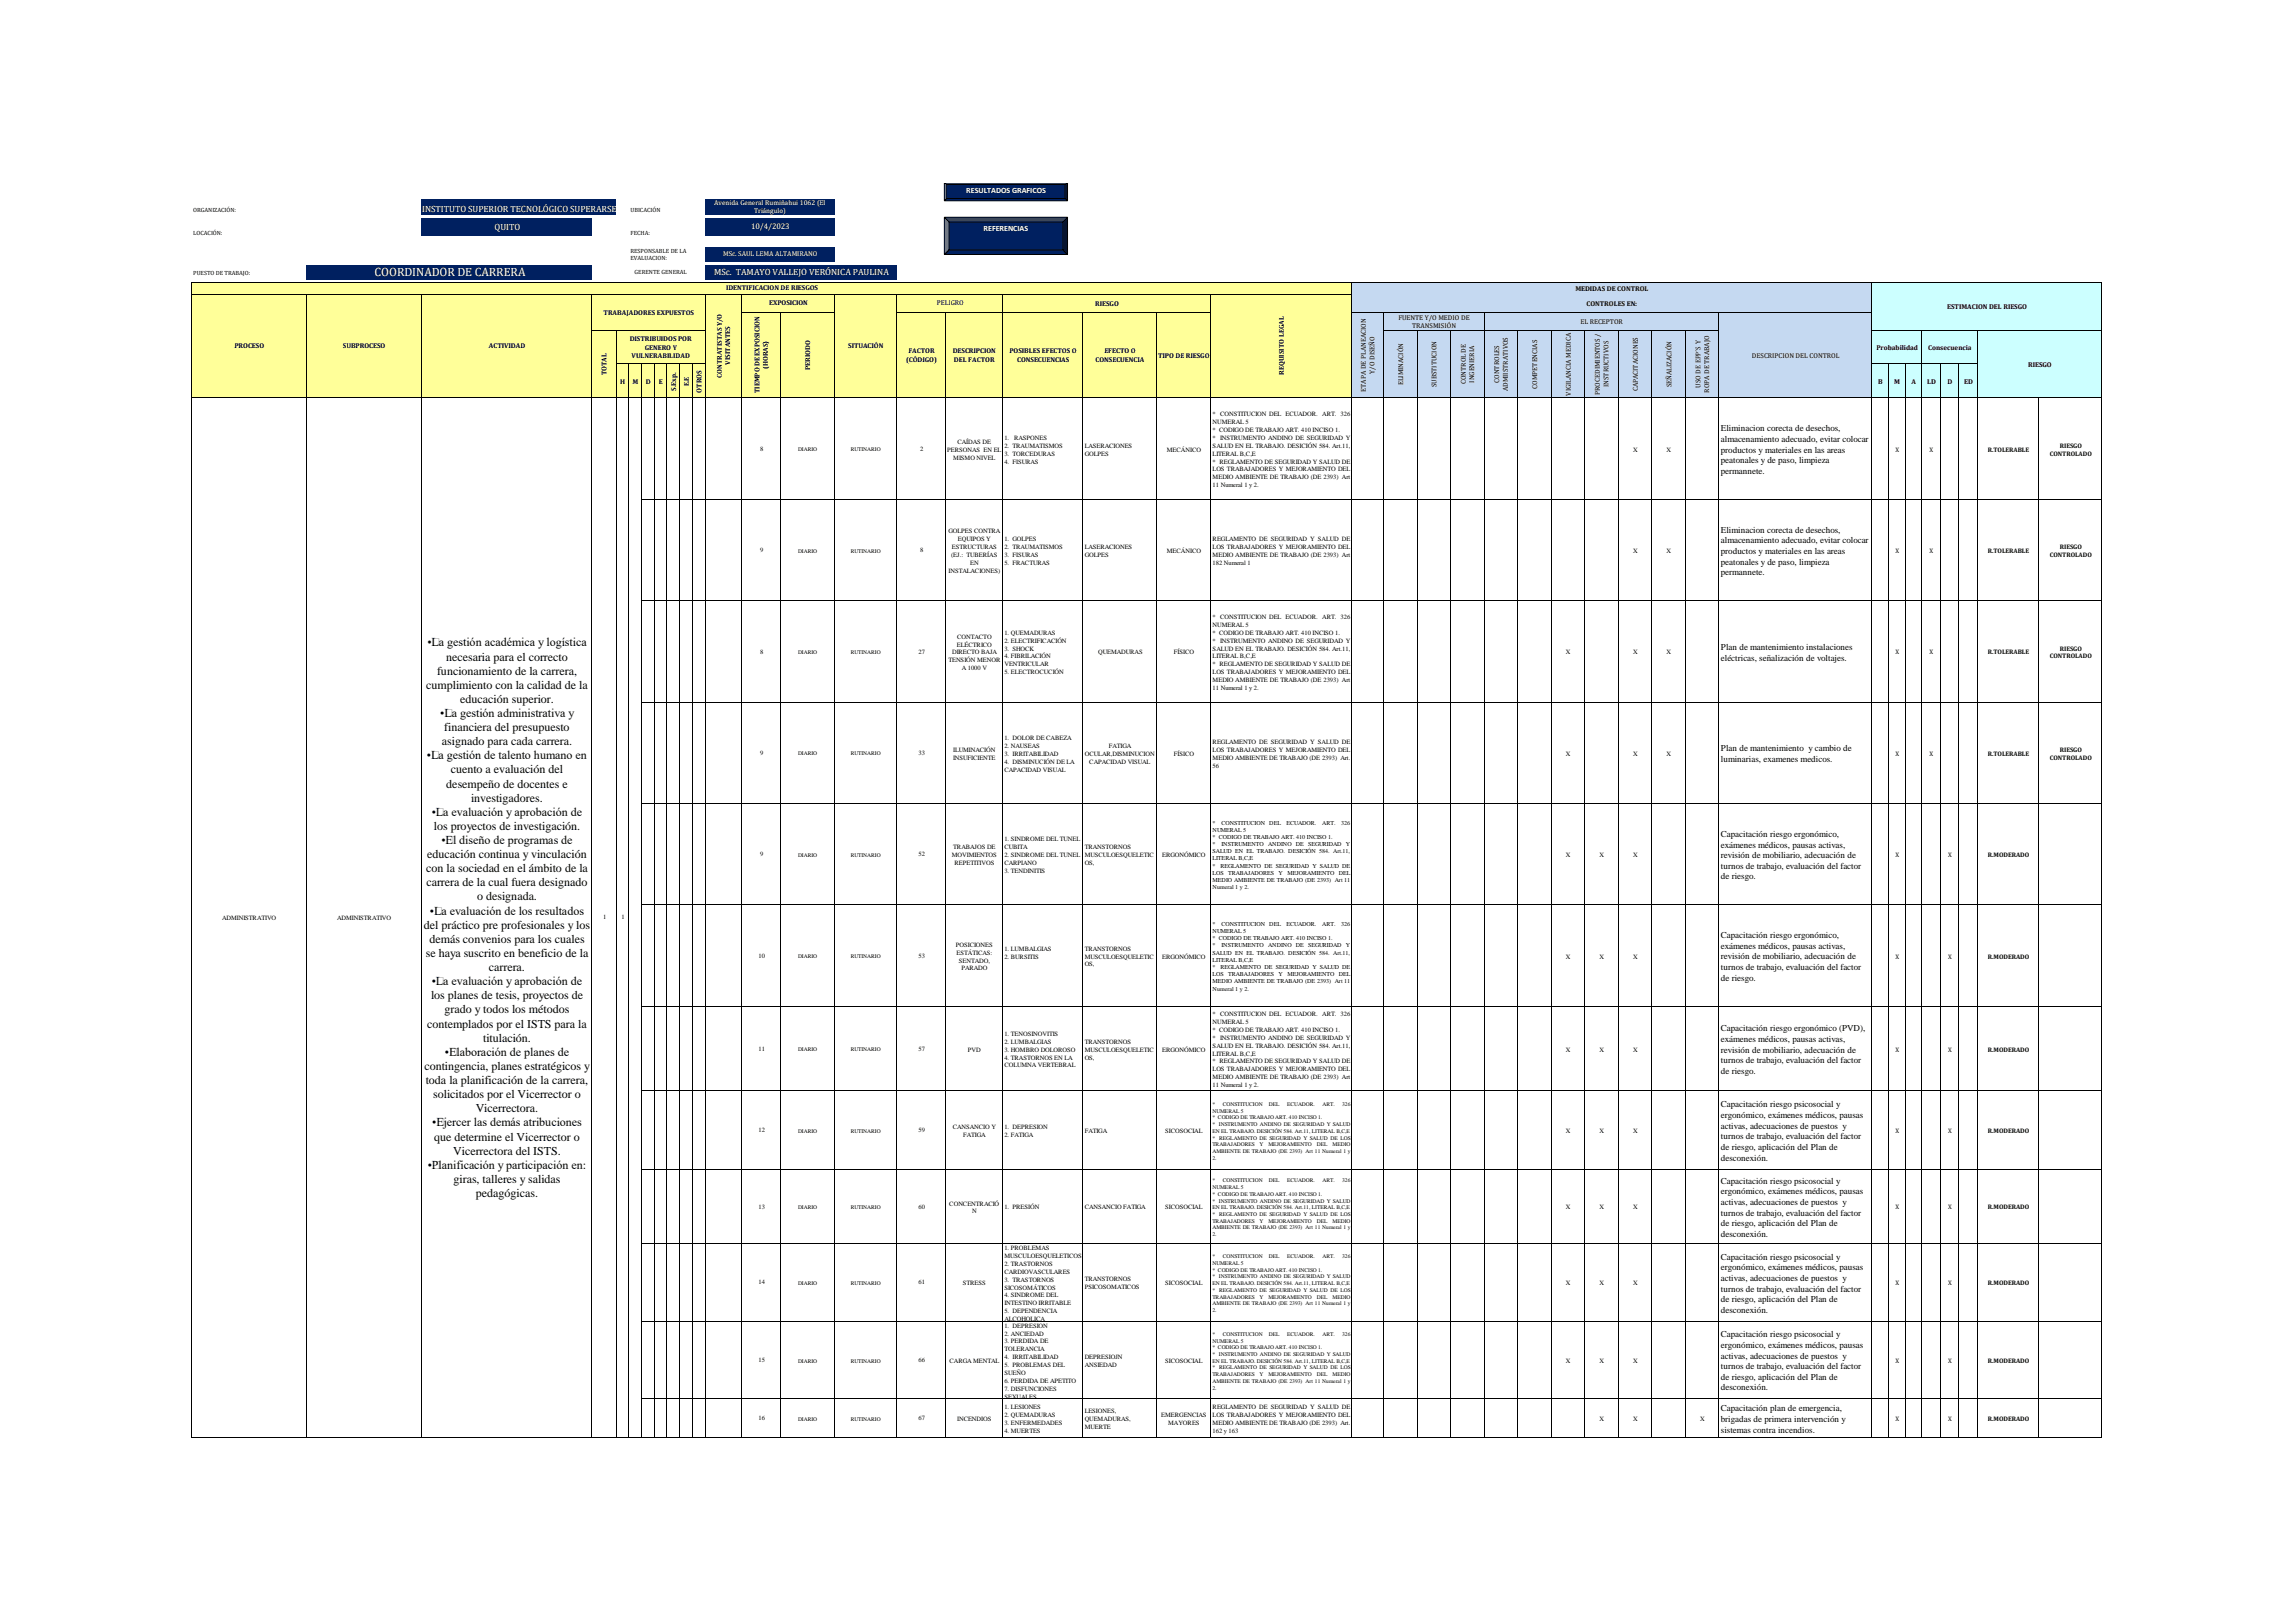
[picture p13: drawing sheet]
<svg xmlns="http://www.w3.org/2000/svg" width="420mm" height="297mm" viewBox="0 0 420 297" stroke-linecap="round" stroke-linejoin="round" font-family="sans-serif">
<defs><g id="words">
<text font-size="2.2" fill="#fff" x="68.5" y="50.5">COORDINADOR DE CARRERA</text>
<g font-size="2.2">
<text x="78.2" y="118.3">• La gestión académica y logística</text>
<text x="80" y="123.4">funcionamiento de la carrera,</text>
<text x="81.6" y="120.8">necesaria para el correcto</text>
<text x="78" y="126">cumplimiento con la calidad de la</text>
<text x="80.6" y="131.2">• La gestión administrativa y</text>
<text x="84.2" y="128.6">educación superior.</text>
<text x="80.9" y="136.3">asignado para cada carrera.</text>
<text x="81.3" y="133.8">financiera del presupuesto</text>
<text x="78.1" y="138.9">• La gestión de talento humano en</text>
<text x="82.5" y="141.5">cuento a evaluación del</text>
<text x="79" y="149.2">• La evaluación y aprobación de</text>
<text x="81.7" y="144.1">desempeño de docentes e</text>
<text x="86.2" y="146.7">investigadores.</text>
<text x="79.4" y="151.8">los proyectos de investigación.</text>
<text x="80.8" y="154.4">• El diseño de programas de</text>
<text x="78" y="159.6">con la sociedad en el ámbito de la</text>
<text x="78.2" y="157">educación continua y vinculación</text>
<text x="78" y="162.2">carrera de la cual fuera designado</text>
<text x="78.7" y="167.3">• La evaluación de los resultados</text>
<text x="87.3" y="164.7">o designada.</text>
<text x="77.6" y="169.9">del práctico pre profesionales y los</text>
<text x="78.6" y="172.5">demás convenios para los cuales</text>
<text x="77.9" y="175.1">se haya suscrito en beneficio de la</text>
<text x="89.5" y="177.7">carrera.</text>
<text x="78.9" y="182.8">los planes de tesis, proyectos de</text>
<text x="79" y="180.2">• La evaluación y aprobación de</text>
<text x="81.3" y="185.4">grado y todos los métodos</text>
<text x="78.2" y="188">contemplados por el ISTS para la</text>
<text x="88.4" y="190.6">titulación.</text>
<text x="77.6" y="195.7">contingencia, planes estratégicos y</text>
<text x="81.4" y="193.2">• Elaboración de planes de</text>
<text x="77.9" y="198.3">toda la planificación de la carrera,</text>
<text x="79.3" y="200.9">solicitados por el Vicerrector o</text>
<text x="87" y="203.5">Vicerrectora.</text>
<text x="79.1" y="206.1">• Ejercer las demás atribuciones</text>
<text x="79.4" y="208.7">que determine el Vicerrector o</text>
<text x="78.3" y="213.8">• Planificación y participación en:</text>
<text x="82.9" y="211.2">Vicerrectora del ISTS.</text>
<text x="83" y="216.4">giras, talleres y salidas</text>
<text x="87.1" y="219">pedagógicas.</text>
</g>
<g font-size="1.7" fill="#fff">
<text x="77.2" y="38.8">INSTITUTO SUPERIOR TECNOLÓGICO SUPERARSE</text>
<text x="90.5" y="42.1">QUITO</text>
<text x="130.7" y="50.3">MSc. TAMAYO VALLEJO VERÓNICA PAULINA</text>
</g>
<g font-size="1.7">
<text x="314.9" y="78.9">Eliminacion corecta de desechos,</text>
<text x="314.9" y="80.9">almacenamiento adecuado, evitar colocar</text>
<text x="314.9" y="82.8">productos y materiales en las areas</text>
<text x="314.9" y="84.8">peatonales y de paso, limpieza</text>
<text x="314.9" y="86.7">permannete.</text>
<text x="314.9" y="97.5">Eliminacion corecta de desechos,</text>
<text x="314.9" y="99.4">almacenamiento adecuado, evitar colocar</text>
<text x="314.9" y="101.4">productos y materiales en las areas</text>
<text x="314.9" y="103.3">peatonales y de paso, limpieza</text>
<text x="314.9" y="105.3">permannete.</text>
<text x="314.9" y="118.9">Plan de mantenimiento instalaciones</text>
<text x="314.9" y="120.9">eléctricas, señalización de voltajes.</text>
<text x="314.9" y="137.5">Plan de mantenimiento y cambio de</text>
<text x="314.9" y="139.4">luminarias, examenes medicos.</text>
<text x="314.9" y="153.1">Capacitación riesgo ergonómico,</text>
<text x="314.9" y="155">exámenes médicos, pausas activas,</text>
<text x="314.9" y="157">revisión de mobiliario, adecuación de</text>
<text x="314.9" y="158.9">turnos de trabajo, evaluación del factor</text>
<text x="314.9" y="160.9">de riesgo.</text>
<text x="314.9" y="171.6">Capacitación riesgo ergonómico,</text>
<text x="314.9" y="173.6">exámenes médicos, pausas activas,</text>
<text x="314.9" y="175.5">revisión de mobiliario, adecuación de</text>
<text x="314.9" y="177.5">turnos de trabajo, evaluación del factor</text>
<text x="314.9" y="179.4">de riesgo.</text>
<text x="314.9" y="188.7">Capacitación riesgo ergonómico (PVD),</text>
<text x="314.9" y="190.6">exámenes médicos, pausas activas,</text>
<text x="314.9" y="192.6">revisión de mobiliario, adecuación de</text>
<text x="314.9" y="194.5">turnos de trabajo, evaluación del factor</text>
<text x="314.9" y="196.5">de riesgo.</text>
<text x="314.9" y="202.6">Capacitación riesgo psicosocial y</text>
<text x="314.9" y="204.5">ergonómico, exámenes médicos, pausas</text>
<text x="314.9" y="206.5">activas, adecuaciones de puestos y</text>
<text x="314.9" y="208.4">turnos de trabajo, evaluación del factor</text>
<text x="314.9" y="210.4">de riesgo, aplicación del Plan de</text>
<text x="314.9" y="212.3">desconexión.</text>
<text x="314.9" y="216.6">Capacitación riesgo psicosocial y</text>
<text x="314.9" y="218.5">ergonómico, exámenes médicos, pausas</text>
<text x="314.9" y="220.5">activas, adecuaciones de puestos y</text>
<text x="314.9" y="222.4">turnos de trabajo, evaluación del factor</text>
<text x="314.9" y="224.4">de riesgo, aplicación del Plan de</text>
<text x="314.9" y="226.3">desconexión.</text>
<text x="314.9" y="230.5">Capacitación riesgo psicosocial y</text>
<text x="314.9" y="232.4">ergonómico, exámenes médicos, pausas</text>
<text x="314.9" y="234.4">activas, adecuaciones de puestos y</text>
<text x="314.9" y="236.3">turnos de trabajo, evaluación del factor</text>
<text x="314.9" y="238.3">de riesgo, aplicación del Plan de</text>
<text x="314.9" y="240.2">desconexión.</text>
<text x="314.9" y="244.6">Capacitación riesgo psicosocial y</text>
<text x="314.9" y="246.6">ergonómico, exámenes médicos, pausas</text>
<text x="314.9" y="248.5">activas, adecuaciones de puestos y</text>
<text x="314.9" y="250.5">turnos de trabajo, evaluación del factor</text>
<text x="314.9" y="252.4">de riesgo, aplicación del Plan de</text>
<text x="314.9" y="254.4">desconexión.</text>
<text x="314.9" y="258.2">Capacitación plan de emergencia,</text>
<text x="314.9" y="260.1">brigadas de primera intervención y</text>
<text x="314.9" y="262.1">sistemas contra incendios.</text>
</g>
<g font-size="1.5" fill="#fff">
<text x="176.8" y="35.3">RESULTADOS GRAFICOS</text>
<text x="137.4" y="41.9">10/4/2023</text>
<text x="180" y="42.2">REFERENCIAS</text>
</g>
<g font-size="1.3" fill="#fff">
<text x="130.7" y="37.5">Avenida General Rumiñahui 1062 (El</text>
<text x="138" y="39">Triángulo)</text>
<text x="132.4" y="46.8">MSc. SAUL LEMA ALTAMIRANO</text>
</g>
<g font-size="1.3">
<text x="132.9" y="53.1">IDENTIFICACION DE RIESGOS</text>
<text x="288.3" y="53.2">MEDIDAS DE CONTROL</text>
<text x="110.5" y="57.6">TRABAJADORES EXPUESTOS</text>
<text x="140.7" y="55.8">EXPOSICION</text>
<text x="171.4" y="55.8">PELIGRO</text>
<text x="200.4" y="55.9">RIESGO</text>
<text x="255.9" y="58.5">FUENTE Y/O MEDIO DE</text>
<text x="289.2" y="59.3">EL RECEPTOR</text>
<text x="290.3" y="55.9">CONTROLES EN:</text>
<text x="356.3" y="56.6">ESTIMACION DEL RIESGO</text>
<text x="42.9" y="63.7">PROCESO</text>
<text x="62.7" y="63.7">SUBPROCESO</text>
<text x="89.5" y="63.7">ACTIVIDAD</text>
<text x="115.2" y="62.4">DISTRIBUIDOS POR</text>
<text x="115.6" y="65.5">VULNERABILIDAD</text>
<text x="118" y="63.9">GENERO Y</text>
<text x="155.2" y="63.7">SITUACIÓN</text>
<text x="166.2" y="64.7">FACTOR</text>
<text x="174.3" y="64.7">DESCRIPCION</text>
<text x="184.7" y="64.7">POSIBLES EFECTOS O</text>
<text x="202.1" y="64.7">EFECTO O</text>
<text x="211.9" y="65.4">TIPO DE RIESGO</text>
<text x="258.4" y="60.1">TRANSMISIÓN</text>
<text x="320.6" y="65.4">DESCRIPCION DEL CONTROL</text>
<text x="343.4" y="63.9">Probabilidad</text>
<text x="352.8" y="63.9">Consecuencia</text>
<text x="111" y="68.6" transform="rotate(-90 111 68.6)">TOTAL</text>
<text x="113.5" y="70.2">H</text>
<text x="115.7" y="70.2">M</text>
<text x="118.2" y="70.2">D</text>
<text x="120.6" y="70.2">E</text>
<text x="123.7" y="71.5" transform="rotate(-90 123.7 71.5)">S.Exp.</text>
<text x="126" y="70.7" transform="rotate(-90 126 70.7)">E.E</text>
<text x="128.4" y="71.8" transform="rotate(-90 128.4 71.8)">OTROS</text>
<text x="132.1" y="69.1" transform="rotate(-90 132.1 69.1)">CONTRATISTAS Y/O</text>
<text x="133.6" y="66.7" transform="rotate(-90 133.6 66.7)">VISITANTES</text>
<text x="139" y="71.9" transform="rotate(-90 139 71.9)">TIEMPO DE EXPOSICION</text>
<text x="140.5" y="67.5" transform="rotate(-90 140.5 67.5)">(HORAS)</text>
<text x="148.2" y="67.7" transform="rotate(-90 148.2 67.7)">PERIODO</text>
<text x="165.8" y="66.2">(CÓDIGO)</text>
<text x="174.6" y="66.2">DEL FACTOR</text>
<text x="186.1" y="66.2">CONSECUENCIAS</text>
<text x="200.5" y="66.2">CONSECUENCIA</text>
<text x="234.9" y="68.6" transform="rotate(-90 234.9 68.6)">REQUISITO LEGAL</text>
<text x="249.9" y="71.6" transform="rotate(-90 249.9 71.6)">ETAPA DE PLANEACION</text>
<text x="251.5" y="68.3" transform="rotate(-90 251.5 68.3)">Y/O DISEÑO</text>
<text x="256.7" y="70.5" transform="rotate(-90 256.7 70.5)">ELIMINACIÓN</text>
<text x="262.9" y="70.8" transform="rotate(-90 262.9 70.8)">SUBSTITUCION</text>
<text x="268.2" y="70.3" transform="rotate(-90 268.2 70.3)">CONTROL DE</text>
<text x="269.8" y="70" transform="rotate(-90 269.8 70)">INGENIERIA</text>
<text x="274.3" y="70" transform="rotate(-90 274.3 70)">CONTROLES</text>
<text x="275.9" y="71.6" transform="rotate(-90 275.9 71.6)">ADMIISTRATIVOS</text>
<text x="281.3" y="71.1" transform="rotate(-90 281.3 71.1)">COMPETENCIAS</text>
<text x="294.3" y="70.8" transform="rotate(-90 294.3 70.8)">INSTRUCTIVOS</text>
<text x="299.7" y="71.6" transform="rotate(-90 299.7 71.6)">CAPACITACIONES</text>
<text x="305.8" y="70.8" transform="rotate(-90 305.8 70.8)">SEÑALIZACIÓN</text>
<text x="311.2" y="70.9" transform="rotate(-90 311.2 70.9)">USO DE EPP´S Y</text>
<text x="312.7" y="71.9" transform="rotate(-90 312.7 71.9)">ROPA DE TRABAJO</text>
<text x="343.7" y="70.2">B</text>
<text x="346.6" y="70.2">M</text>
<text x="349.8" y="70.2">A</text>
<text x="352.6" y="70.2">LD</text>
<text x="356.4" y="70.2">D</text>
<text x="359.4" y="70.2">ED</text>
<text x="371.1" y="67.1">RIESGO</text>
<text x="287.4" y="72.4" transform="rotate(-90 287.4 72.4)">VIGILANCIA MEDICA</text>
<text x="292.8" y="72.2" transform="rotate(-90 292.8 72.2)">PROCEDIMIENTOS /</text>
</g>
<g font-size="1.2">
<text x="221.9" y="76.2">* CONSTITUCION DEL ECUADOR. ART. 326</text>
<text x="221.9" y="77.6">NUMERAL 5</text>
<text x="139.1" y="82.5">8</text>
<text x="168.4" y="82.5">2</text>
<text x="173.3" y="82.7">PERSONAS EN EL</text>
<text x="175.2" y="81.2">CAÍDAS DE</text>
<text x="183.8" y="80.5">1.</text>
<text x="183.8" y="81.9">2. TRAUMATISMOS</text>
<text x="183.8" y="83.4">3. TORCEDURAS</text>
<text x="185.6" y="80.5">RASPONES</text>
<text x="198.5" y="81.9">LASERACIONES</text>
<text x="198.5" y="83.4">GOLPES</text>
<text x="213.5" y="82.7">MECÁNICO</text>
<text x="221.9" y="79.1">* CODIGO DE TRABAJO ART. 410 INCISO 1.</text>
<text x="221.9" y="80.5">* INSTRUMENTO ANDINO DE SEGURIDAD Y</text>
<text x="221.9" y="81.9">SALUD EN EL TRABAJO. DESICIÓN 584. Art.11,</text>
<text x="221.9" y="83.4">LITERAL B,C,E</text>
<text x="298.8" y="82.7">X</text>
<text x="305" y="82.7">X</text>
<text x="346.8" y="82.7">X</text>
<text x="353.1" y="82.7">X</text>
<text x="363.7" y="82.7">R.TOLERABLE</text>
<text x="375.1" y="83.4">CONTROLADO</text>
<text x="376.9" y="81.9">RIESGO</text>
<text x="174.4" y="84.1">MISMO NIVEL</text>
<text x="183.8" y="84.8">4. FISURAS</text>
<text x="221.9" y="84.8">* REGLAMENTO DE SEGURIDAD Y SALUD DE</text>
<text x="221.9" y="86.3">LOS TRABAJADORES Y MEJORAMIENTO DEL</text>
<text x="221.9" y="87.7">MEDIO AMBIENTE DE TRABAJO (DE 2393) Art</text>
<text x="221.9" y="89.1">11 Numeral 1 y 2.</text>
<text x="139.1" y="101">9</text>
<text x="168.4" y="101">8</text>
<text x="173.5" y="97.6">GOLPES CONTRA</text>
<text x="174" y="101.9">(EJ.: TUBERÍAS</text>
<text x="174.2" y="100.5">ESTRUCTURAS</text>
<text x="175.3" y="99">EQUIPOS Y</text>
<text x="183.8" y="99">1. GOLPES</text>
<text x="183.8" y="100.5">2. TRAUMATISMOS</text>
<text x="183.8" y="101.9">3. FISURAS</text>
<text x="198.5" y="100.5">LASERACIONES</text>
<text x="198.5" y="101.9">GOLPES</text>
<text x="213.5" y="101.2">MECÁNICO</text>
<text x="221.9" y="99">REGLAMENTO DE SEGURIDAD Y SALUD DE</text>
<text x="221.9" y="100.5">LOS TRABAJADORES Y MEJORAMIENTO DEL</text>
<text x="221.9" y="101.9">MEDIO AMBIENTE DE TRABAJO (DE 2393) Art</text>
<text x="298.8" y="101.2">X</text>
<text x="305" y="101.2">X</text>
<text x="346.8" y="101.2">X</text>
<text x="353.1" y="101.2">X</text>
<text x="363.7" y="101.2">R.TOLERABLE</text>
<text x="375.1" y="101.9">CONTROLADO</text>
<text x="376.9" y="100.5">RIESGO</text>
<text x="173.6" y="104.8">INSTALACIONES)</text>
<text x="177.5" y="103.4">EN</text>
<text x="183.8" y="103.4">5. FRACTURAS</text>
<text x="221.9" y="103.4">182 Numeral 1</text>
<text x="221.9" y="113.3">* CONSTITUCION DEL ECUADOR. ART. 326</text>
<text x="139.1" y="119.6">8</text>
<text x="168.1" y="119.6">27</text>
<text x="174.2" y="119.7">DIRECTO BAJA</text>
<text x="175.1" y="118.3">ELÉCTRICO</text>
<text x="175.2" y="116.9">CONTACTO</text>
<text x="183.8" y="116.1">1. QUEMADURAS</text>
<text x="183.8" y="117.6">2. ELECTRIFICACIÓN</text>
<text x="183.8" y="119">3. SHOCK</text>
<text x="200.9" y="119.6">QUEMADURAS</text>
<text x="214.8" y="119.7">FÍSICO</text>
<text x="221.9" y="114.7">NUMERAL 5</text>
<text x="221.9" y="116.1">* CODIGO DE TRABAJO ART. 410 INCISO 1.</text>
<text x="221.9" y="117.6">* INSTRUMENTO ANDINO DE SEGURIDAD Y</text>
<text x="221.9" y="119">SALUD EN EL TRABAJO. DESICIÓN 584. Art.11,</text>
<text x="286.5" y="119.7">X</text>
<text x="298.8" y="119.7">X</text>
<text x="305" y="119.7">X</text>
<text x="346.8" y="119.7">X</text>
<text x="353.1" y="119.7">X</text>
<text x="363.7" y="119.7">R.TOLERABLE</text>
<text x="376.9" y="119">RIESGO</text>
<text x="173.5" y="121.2">TENSIÓN MENOR</text>
<text x="176" y="122.6">A 1000 V</text>
<text x="183.8" y="120.5">4. FIBRILACIÓN</text>
<text x="183.8" y="121.9">VENTRICULAR</text>
<text x="183.8" y="123.3">5. ELECTROCUCIÓN</text>
<text x="221.9" y="120.5">LITERAL B,C,E</text>
<text x="221.9" y="121.9">* REGLAMENTO DE SEGURIDAD Y SALUD DE</text>
<text x="221.9" y="123.3">LOS TRABAJADORES Y MEJORAMIENTO DEL</text>
<text x="221.9" y="124.8">MEDIO AMBIENTE DE TRABAJO (DE 2393) Art</text>
<text x="375.1" y="120.5">CONTROLADO</text>
<text x="221.9" y="126.2">11 Numeral 1 y 2.</text>
<text x="174.4" y="137.6">ILUMINACIÓN</text>
<text x="183.8" y="135.4">1. DOLOR DE CABEZA</text>
<text x="183.8" y="136.8">2. NAUSEAS</text>
<text x="202.9" y="136.8">FATIGA</text>
<text x="221.9" y="136.1">REGLAMENTO DE SEGURIDAD Y SALUD DE</text>
<text x="221.9" y="137.6">LOS TRABAJADORES Y MEJORAMIENTO DEL</text>
<text x="376.9" y="137.6">RIESGO</text>
<text x="139.1" y="138.1">9</text>
<text x="168.1" y="138.1">33</text>
<text x="174.4" y="139">INSUFICIENTE</text>
<text x="183.8" y="138.3">3. IRRITABILIDAD</text>
<text x="183.8" y="139.7">4. DISMINUCIÓN DE LA</text>
<text x="183.8" y="141.2">CAPACIDAD VISUAL</text>
<text x="198.5" y="138.3">OCULAR,DISMINUCION</text>
<text x="199.3" y="139.7">CAPACIDAD VISUAL</text>
<text x="214.8" y="138.3">FÍSICO</text>
<text x="221.9" y="139">MEDIO AMBIENTE DE TRABAJO (DE 2393) Art.</text>
<text x="221.9" y="140.4">56</text>
<text x="286.5" y="138.3">X</text>
<text x="298.8" y="138.3">X</text>
<text x="305" y="138.3">X</text>
<text x="346.8" y="138.3">X</text>
<text x="353.1" y="138.3">X</text>
<text x="363.7" y="138.3">R.TOLERABLE</text>
<text x="375.1" y="139">CONTROLADO</text>
<text x="174.4" y="155.4">TRABAJOS DE</text>
<text x="183.8" y="153.9">1. SINDROME DEL TUNEL</text>
<text x="183.8" y="155.4">CUBITA</text>
<text x="198.5" y="155.4">TRANSTORNOS</text>
<text x="139.1" y="156.7">9</text>
<text x="168.1" y="156.7">52</text>
<text x="174.2" y="156.8">MOVIMIENTOS</text>
<text x="174.6" y="158.3">REPETITIVOS</text>
<text x="183.8" y="156.8">2. SINDROME DEL TUNEL</text>
<text x="183.8" y="158.3">CARPIANO</text>
<text x="183.8" y="159.7">3. TENDINITIS</text>
<text x="198.5" y="156.8">MUSCULOESQUELETIC</text>
<text x="198.5" y="158.3">OS,</text>
<text x="212.7" y="156.8">ERGONÓMICO</text>
<text x="286.5" y="156.8">X</text>
<text x="292.7" y="156.8">X</text>
<text x="298.8" y="156.8">X</text>
<text x="346.8" y="156.8">X</text>
<text x="356.5" y="156.8">X</text>
<text x="363.7" y="156.8">R.MODERADO</text>
<text x="40.6" y="168.3">ADMINISTRATIVO</text>
<text x="61.7" y="168.3">ADMINISTRATIVO</text>
<text x="110.4" y="168.1">1</text>
<text x="113.7" y="168.1">1</text>
<text x="174.9" y="173.2">POSICIONES</text>
<text x="183.8" y="173.9">1. LUMBALGIAS</text>
<text x="198.5" y="173.9">TRANSTORNOS</text>
<text x="138.8" y="175.2">10</text>
<text x="168.1" y="175.2">53</text>
<text x="175" y="174.6">ESTÁTICAS:</text>
<text x="175.4" y="176.1">SENTADO,</text>
<text x="175.9" y="177.5">PARADO</text>
<text x="183.8" y="175.4">2. BURSITIS</text>
<text x="198.5" y="175.4">MUSCULOESQUELETIC</text>
<text x="198.5" y="176.8">OS,</text>
<text x="212.7" y="175.4">ERGONÓMICO</text>
<text x="286.5" y="175.4">X</text>
<text x="292.7" y="175.4">X</text>
<text x="298.8" y="175.4">X</text>
<text x="346.8" y="175.4">X</text>
<text x="356.5" y="175.4">X</text>
<text x="363.7" y="175.4">R.MODERADO</text>
<text x="221.9" y="185.9">* CONSTITUCION DEL ECUADOR. ART. 326</text>
<text x="183.8" y="189.5">1. TENOSINOVITIS</text>
<text x="183.8" y="191">2. LUMBALGIAS</text>
<text x="198.5" y="191">TRANSTORNOS</text>
<text x="221.9" y="187.4">NUMERAL 5</text>
<text x="221.9" y="188.8">* CODIGO DE TRABAJO ART. 410 INCISO 1.</text>
<text x="221.9" y="190.2">* INSTRUMENTO ANDINO DE SEGURIDAD Y</text>
<text x="221.9" y="191.7">SALUD EN EL TRABAJO. DESICIÓN 584. Art.11,</text>
<text x="138.8" y="192.2">11</text>
<text x="168.1" y="192.2">57</text>
<text x="177.1" y="192.4">PVD</text>
<text x="183.8" y="192.4">3. HOMBRO DOLOROSO</text>
<text x="183.8" y="193.8">4. TRASTORNOS EN LA</text>
<text x="183.8" y="195.3">COLUMNA VERTEBRAL</text>
<text x="198.5" y="192.4">MUSCULOESQUELETIC</text>
<text x="198.5" y="193.8">OS,</text>
<text x="212.7" y="192.4">ERGONÓMICO</text>
<text x="221.9" y="193.1">LITERAL B,C,E</text>
<text x="221.9" y="194.6">* REGLAMENTO DE SEGURIDAD Y SALUD DE</text>
<text x="221.9" y="196">LOS TRABAJADORES Y MEJORAMIENTO DEL</text>
<text x="221.9" y="197.4">MEDIO AMBIENTE DE TRABAJO (DE 2393) Art</text>
<text x="286.5" y="192.4">X</text>
<text x="292.7" y="192.4">X</text>
<text x="298.8" y="192.4">X</text>
<text x="346.8" y="192.4">X</text>
<text x="356.5" y="192.4">X</text>
<text x="363.7" y="192.4">R.MODERADO</text>
<text x="221.9" y="198.9">11 Numeral 1 y 2.</text>
<text x="138.8" y="207.1">12</text>
<text x="168.1" y="207.1">59</text>
<text x="174.3" y="206.6">CANSANCIO Y</text>
<text x="176.3" y="208">FATIGA</text>
<text x="183.8" y="206.6">1. DEPRESION</text>
<text x="183.8" y="208">2. FATIGA</text>
<text x="198.5" y="207.3">FATIGA</text>
<text x="213.2" y="207.3">SICOSOCIAL</text>
<text x="286.5" y="207.3">X</text>
<text x="292.7" y="207.3">X</text>
<text x="298.8" y="207.3">X</text>
<text x="346.8" y="207.3">X</text>
<text x="356.5" y="207.3">X</text>
<text x="363.7" y="207.3">R.MODERADO</text>
<text x="138.8" y="221.1">13</text>
<text x="168.1" y="221.1">60</text>
<text x="173.7" y="220.5">CONCENTRACIÓ</text>
<text x="177.9" y="222">N</text>
<text x="183.8" y="221.3">1. PRESIÓN</text>
<text x="198.5" y="221.3">CANSANCIO FATIGA</text>
<text x="213.2" y="221.3">SICOSOCIAL</text>
<text x="286.5" y="221.3">X</text>
<text x="292.7" y="221.3">X</text>
<text x="298.8" y="221.3">X</text>
<text x="346.8" y="221.3">X</text>
<text x="356.5" y="221.3">X</text>
<text x="363.7" y="221.3">R.MODERADO</text>
<text x="183.8" y="228.7">1. PROBLEMAS</text>
<text x="183.8" y="230.2">MUSCULOESQUELETICOS</text>
<text x="183.8" y="231.6">2. TRASTORNOS</text>
<text x="183.8" y="233">CARDIOVASCULARES</text>
<text x="138.8" y="235">14</text>
<text x="168.1" y="235">61</text>
<text x="176.2" y="235.2">STRESS</text>
<text x="183.8" y="234.5">3. TRASTORNOS</text>
<text x="183.8" y="235.9">SICOSOMÁTICOS</text>
<text x="183.8" y="237.4">4. SINDROME DEL</text>
<text x="183.8" y="238.8">INTESTINO IRRITABLE</text>
<text x="198.5" y="234.4">TRANSTORNOS</text>
<text x="198.5" y="235.9">PSICOSOMATICOS</text>
<text x="213.2" y="235.2">SICOSOCIAL</text>
<text x="286.5" y="235.2">X</text>
<text x="292.7" y="235.2">X</text>
<text x="298.8" y="235.2">X</text>
<text x="346.8" y="235.2">X</text>
<text x="356.5" y="235.2">X</text>
<text x="363.7" y="235.2">R.MODERADO</text>
<text x="183.8" y="240.2">5. DEPENDENCIA</text>
<text x="183.8" y="241.7">ALCOHOLICA</text>
<text x="183.8" y="242.9">1. DEPRESION</text>
<text x="183.8" y="244.3">2. ANCIEDAD</text>
<text x="183.8" y="245.8">3. PERDIDA DE</text>
<text x="138.8" y="249.2">15</text>
<text x="168.1" y="249.2">66</text>
<text x="173.8" y="249.3">CARGA MENTAL</text>
<text x="183.8" y="247.2">TOLERANCIA</text>
<text x="183.8" y="248.7">4. IRRITABILIDAD</text>
<text x="183.8" y="250.1">5. PROBLEMAS DEL</text>
<text x="183.8" y="251.5">SUEÑO</text>
<text x="198.5" y="248.6">DEPRESIOJN</text>
<text x="198.5" y="250.1">ANSIEDAD</text>
<text x="213.2" y="249.3">SICOSOCIAL</text>
<text x="286.5" y="249.3">X</text>
<text x="292.7" y="249.3">X</text>
<text x="298.8" y="249.3">X</text>
<text x="346.8" y="249.3">X</text>
<text x="356.5" y="249.3">X</text>
<text x="363.7" y="249.3">R.MODERADO</text>
<text x="183.8" y="253">6. PERDIDA DE APETITO</text>
<text x="183.8" y="254.4">7. DISFUNCIONES</text>
<text x="183.8" y="255.9">SEXUALES</text>
<text x="183.8" y="257.8">1. LESIONES</text>
<text x="221.9" y="257.8">REGLAMENTO DE SEGURIDAD Y SALUD DE</text>
<text x="138.8" y="259.8">16</text>
<text x="168.1" y="259.8">67</text>
<text x="175.2" y="260">INCENDIOS</text>
<text x="183.8" y="259.2">2. QUEMADURAS</text>
<text x="183.8" y="260.7">3. ENFERMEDADES</text>
<text x="183.8" y="262.1">4. MUERTES</text>
<text x="198.5" y="258.5">LESIONES,</text>
<text x="198.5" y="260">QUEMADURAS,</text>
<text x="198.5" y="261.4">MUERTE</text>
<text x="212.5" y="259.2">EMERGENCIAS</text>
<text x="213.8" y="260.7">MAYORES</text>
<text x="221.9" y="259.2">LOS TRABAJADORES Y MEJORAMIENTO DEL</text>
<text x="221.9" y="260.7">MEDIO AMBIENTE DE TRABAJO (DE 2393) Art.</text>
<text x="221.9" y="262.1">162 y 163</text>
<text x="292.7" y="260">X</text>
<text x="298.8" y="260">X</text>
<text x="311.1" y="260">X</text>
<text x="346.8" y="260">X</text>
<text x="356.5" y="260">X</text>
<text x="363.7" y="260">R.MODERADO</text>
</g>
<g font-size="1.1">
<text x="35.4" y="38.8">ORGANIZACIÓN:</text>
<text x="115.4" y="38.8">UBICACIÓN</text>
<text x="35.4" y="43">LOCACIÓN:</text>
<text x="115.4" y="43">FECHA:</text>
<text x="115.4" y="46.3">RESPONSABLE DE LA</text>
<text x="115.4" y="47.6">EVALUACION:</text>
<text x="35.4" y="50.3">PUESTO DE TRABAJO:</text>
<text x="116.1" y="50.2">GERENTE GENERAL</text>
<text x="221.9" y="150.9">*</text>
<text x="221.9" y="152.2">NUMERAL 5</text>
<text x="221.9" y="153.5">* CODIGO DE TRABAJO ART. 410 INCISO 1.</text>
<text x="221.9" y="154.8">*</text>
<text x="223.5" y="150.9">CONSTITUCION</text>
<text x="223.5" y="154.8">INSTRUMENTO</text>
<text x="232.1" y="154.8">ANDINO</text>
<text x="232.3" y="150.9">DEL</text>
<text x="235.4" y="150.9">ECUADOR.</text>
<text x="237.1" y="154.8">DE SEGURIDAD</text>
<text x="242" y="150.9">ART.</text>
<text x="245.4" y="150.9">326</text>
<text x="246.3" y="154.8">Y</text>
<text x="221.9" y="156.1">SALUD EN EL TRABAJO. DESICIÓN 584. Art.11,</text>
<text x="221.9" y="157.4">LITERAL B,C,E</text>
<text x="221.9" y="158.7">*</text>
<text x="221.9" y="160">LOS</text>
<text x="221.9" y="161.4">MEDIO AMBIENTE DE TRABAJO (DE 2393) Art 11</text>
<text x="223.3" y="158.7">REGLAMENTO DE SEGURIDAD Y SALUD DE</text>
<text x="224.7" y="160">TRABAJADORES</text>
<text x="234" y="160">Y</text>
<text x="235.6" y="160">MEJORAMIENTO</text>
<text x="245" y="160">DEL</text>
<text x="221.9" y="162.7">Numeral 1 y 2.</text>
<text x="221.9" y="169.4">*</text>
<text x="221.9" y="170.7">NUMERAL 5</text>
<text x="221.9" y="172">* CODIGO DE TRABAJO ART. 410 INCISO 1.</text>
<text x="221.9" y="173.3">*</text>
<text x="223.5" y="169.4">CONSTITUCION</text>
<text x="223.5" y="173.3">INSTRUMENTO</text>
<text x="232.1" y="173.3">ANDINO</text>
<text x="232.3" y="169.4">DEL</text>
<text x="235.4" y="169.4">ECUADOR.</text>
<text x="237.1" y="173.3">DE SEGURIDAD</text>
<text x="242" y="169.4">ART.</text>
<text x="245.4" y="169.4">326</text>
<text x="246.3" y="173.3">Y</text>
<text x="221.9" y="174.6">SALUD EN EL TRABAJO. DESICIÓN 584. Art.11,</text>
<text x="221.9" y="176">LITERAL B,C,E</text>
<text x="221.9" y="177.3">*</text>
<text x="221.9" y="178.6">LOS</text>
<text x="221.9" y="179.9">MEDIO AMBIENTE DE TRABAJO (DE 2393) Art 11</text>
<text x="223.3" y="177.3">REGLAMENTO DE SEGURIDAD Y SALUD DE</text>
<text x="224.7" y="178.6">TRABAJADORES</text>
<text x="234" y="178.6">Y</text>
<text x="235.6" y="178.6">MEJORAMIENTO</text>
<text x="245" y="178.6">DEL</text>
<text x="221.9" y="181.2">Numeral 1 y 2.</text>
</g>
<g font-size="1">
<text x="146" y="82.6">DIARIO</text>
<text x="155.7" y="82.6">RUTINARIO</text>
<text x="146" y="101.1">DIARIO</text>
<text x="155.7" y="101.1">RUTINARIO</text>
<text x="146" y="119.7">DIARIO</text>
<text x="155.7" y="119.7">RUTINARIO</text>
<text x="146" y="138.2">DIARIO</text>
<text x="155.7" y="138.2">RUTINARIO</text>
<text x="146" y="156.7">DIARIO</text>
<text x="155.7" y="156.7">RUTINARIO</text>
<text x="146" y="175.3">DIARIO</text>
<text x="155.7" y="175.3">RUTINARIO</text>
<text x="146" y="192.3">DIARIO</text>
<text x="155.7" y="192.3">RUTINARIO</text>
<text x="221.9" y="202.3">*</text>
<text x="221.9" y="203.6">NUMERAL 5</text>
<text x="223.8" y="202.3">CONSTITUCION</text>
<text x="232.2" y="202.3">DEL</text>
<text x="235.5" y="202.3">ECUADOR.</text>
<text x="242" y="202.3">ART.</text>
<text x="245.6" y="202.3">326</text>
<text x="146" y="207.3">DIARIO</text>
<text x="155.7" y="207.3">RUTINARIO</text>
<text x="221.9" y="204.8">* CODIGO DE TRABAJO ART. 410 INCISO 1.</text>
<text x="221.9" y="206">* INSTRUMENTO ANDINO DE SEGURIDAD Y SALUD</text>
<text x="221.9" y="207.3">EN EL TRABAJO. DESICIÓN 584. Art.11, LITERAL B,C,E</text>
<text x="221.9" y="208.5">*</text>
<text x="221.9" y="209.7">TRABAJADORES</text>
<text x="223.1" y="208.5">REGLAMENTO DE SEGURIDAD Y SALUD DE LOS</text>
<text x="230.5" y="209.7">Y</text>
<text x="232.1" y="209.7">MEJORAMIENTO</text>
<text x="240.9" y="209.7">DEL</text>
<text x="243.8" y="209.7">MEDIO</text>
<text x="221.9" y="210.9">AMBIENTE DE TRABAJO (DE 2393) Art 11 Numeral 1 y</text>
<text x="221.9" y="212.2">2.</text>
<text x="146" y="221.2">DIARIO</text>
<text x="155.7" y="221.2">RUTINARIO</text>
<text x="221.9" y="216.3">*</text>
<text x="221.9" y="217.5">NUMERAL 5</text>
<text x="221.9" y="218.8">* CODIGO DE TRABAJO ART. 410 INCISO 1.</text>
<text x="221.9" y="220">* INSTRUMENTO ANDINO DE SEGURIDAD Y SALUD</text>
<text x="221.9" y="221.2">EN EL TRABAJO. DESICIÓN 584. Art.11, LITERAL B,C,E</text>
<text x="223.8" y="216.3">CONSTITUCION</text>
<text x="232.2" y="216.3">DEL</text>
<text x="235.5" y="216.3">ECUADOR.</text>
<text x="242" y="216.3">ART.</text>
<text x="245.6" y="216.3">326</text>
<text x="221.9" y="222.5">*</text>
<text x="221.9" y="223.7">TRABAJADORES</text>
<text x="221.9" y="224.9">AMBIENTE DE TRABAJO (DE 2393) Art 11 Numeral 1 y</text>
<text x="221.9" y="226.1">2.</text>
<text x="223.1" y="222.5">REGLAMENTO DE SEGURIDAD Y SALUD DE LOS</text>
<text x="230.5" y="223.7">Y</text>
<text x="232.1" y="223.7">MEJORAMIENTO</text>
<text x="240.9" y="223.7">DEL</text>
<text x="243.8" y="223.7">MEDIO</text>
<text x="221.9" y="230.2">*</text>
<text x="221.9" y="231.4">NUMERAL 5</text>
<text x="221.9" y="232.7">* CODIGO DE TRABAJO ART. 410 INCISO 1.</text>
<text x="221.9" y="233.9">* INSTRUMENTO ANDINO DE SEGURIDAD Y SALUD</text>
<text x="223.8" y="230.2">CONSTITUCION</text>
<text x="232.2" y="230.2">DEL</text>
<text x="235.5" y="230.2">ECUADOR.</text>
<text x="242" y="230.2">ART.</text>
<text x="245.6" y="230.2">326</text>
<text x="146" y="235.1">DIARIO</text>
<text x="155.7" y="235.1">RUTINARIO</text>
<text x="221.9" y="235.1">EN EL TRABAJO. DESICIÓN 584. Art.11, LITERAL B,C,E</text>
<text x="221.9" y="236.3">*</text>
<text x="221.9" y="237.6">TRABAJADORES</text>
<text x="221.9" y="238.8">AMBIENTE DE TRABAJO (DE 2393) Art 11 Numeral 1 y</text>
<text x="223.1" y="236.3">REGLAMENTO DE SEGURIDAD Y SALUD DE LOS</text>
<text x="230.5" y="237.6">Y</text>
<text x="232.1" y="237.6">MEJORAMIENTO</text>
<text x="240.9" y="237.6">DEL</text>
<text x="243.8" y="237.6">MEDIO</text>
<text x="221.9" y="240">2.</text>
<text x="221.9" y="244.4">*</text>
<text x="221.9" y="245.6">NUMERAL 5</text>
<text x="223.8" y="244.4">CONSTITUCION</text>
<text x="232.2" y="244.4">DEL</text>
<text x="235.5" y="244.4">ECUADOR.</text>
<text x="242" y="244.4">ART.</text>
<text x="245.6" y="244.4">326</text>
<text x="146" y="249.3">DIARIO</text>
<text x="155.7" y="249.3">RUTINARIO</text>
<text x="221.9" y="246.8">* CODIGO DE TRABAJO ART. 410 INCISO 1.</text>
<text x="221.9" y="248.1">* INSTRUMENTO ANDINO DE SEGURIDAD Y SALUD</text>
<text x="221.9" y="249.3">EN EL TRABAJO. DESICIÓN 584. Art.11, LITERAL B,C,E</text>
<text x="221.9" y="250.5">*</text>
<text x="221.9" y="251.8">TRABAJADORES</text>
<text x="223.1" y="250.5">REGLAMENTO DE SEGURIDAD Y SALUD DE LOS</text>
<text x="230.5" y="251.8">Y</text>
<text x="232.1" y="251.8">MEJORAMIENTO</text>
<text x="240.9" y="251.8">DEL</text>
<text x="243.8" y="251.8">MEDIO</text>
<text x="221.9" y="253">AMBIENTE DE TRABAJO (DE 2393) Art 11 Numeral 1 y</text>
<text x="221.9" y="254.2">2.</text>
<text x="146" y="259.9">DIARIO</text>
<text x="155.7" y="259.9">RUTINARIO</text>
</g>
</g></defs>
<g fill="#002060">
<path d="M77.1 36.5h35.6v2.7h-35.6z" fill-rule="evenodd"/>
<path d="M129 36.5h23.7v2.7h-23.7z" fill-rule="evenodd"/>
<path d="M77.1 39.9h31.2v3.3h-31.2z" fill-rule="evenodd"/>
<path d="M129 39.9h23.7v3.3h-23.7z" fill-rule="evenodd"/>
<path d="M129 45.3h23.7v2.6h-23.7z" fill-rule="evenodd"/>
<path d="M56.1 48.6h52.2v2.6h-52.2z" fill-rule="evenodd"/>
<path d="M129 48.6h35.1v2.6h-35.1z" fill-rule="evenodd"/>
</g>
<path d="M35.1 51.7h212.2v21.1h-212.2z" fill-rule="evenodd" fill="#ff9"/>
<path d="M247.3 51.7h95.3v21.1h-95.3z" fill-rule="evenodd" fill="#c5d9f1"/>
<path d="M342.5 51.7h42.1v21.1h-42.1z" fill-rule="evenodd" fill="#cff"/>
<g fill="none" stroke="#000" stroke-width=".18">
<path d="M35.1 53.8h212.2M56.1 53.8v209.1M77.1 53.8v209.1M108.3 53.8v209.1M129 53.8v209.1M135.7 53.8v209.1M135.7 57.2h17M142.8 57.2v205.7M152.7 53.8v209.1M164.1 53.8v209.1M164.1 57.2h57.5M173 57.2v205.7"/>
<path d="M183.5 53.8v209.1M198.2 57.2v205.7M211.6 57.2v205.7M221.6 53.8v209.1M247.3 51.8v211.1M247.3 57.2h95.3M253.2 57.2v205.7M271.6 57.2v205.7M314.5 57.2v205.7M342.5 51.8v211.1M384.6 51.8v211.1M384.6 51.8l-349.6-.1v211.2"/>
<path d="M35.1 72.8h349.5M108.3 60.5h20.7M112.7 60.5v202.4M112.7 66.5h16.3M115 66.6v196.3M117.4 66.6v196.3M119.7 66.6v196.3M122 66.6v196.3M124.4 66.6v196.3M126.7 66.6v196.3M253.2 60.5h61.4M259.3 60.5v202.4"/>
<path d="M265.4 60.5v202.4M277.7 60.5v202.4M283.8 60.5v202.4M290 60.5v202.4M296.1 60.5v202.4M302.3 60.5v202.4M308.4 60.5v202.4M342.6 60.5h42M342.6 66.5h19.3M345.6 66.6v196.3M348.6 66.6v196.3M351.7 60.5v202.4"/>
<path d="M355.1 66.6v196.3M358.5 66.6v196.3M361.8 60.5v202.4M373.1 72.8v190.1M117.4 91.4h267.2M117.4 109.9h267.2M117.4 128.4h267.2M117.4 147h267.2M117.4 165.5h267.2M117.4 184.1h267.2M117.4 199.6h267.2M117.4 213.9h267.2"/>
<path d="M117.4 227.5h267.2M117.4 241.7h267.2M117.4 255.9h267.2M35.1 262.9h349.5"/>
</g>
<path d="M173.2 33.8h21.7v2.5h-21.7z" fill-rule="evenodd" fill="#002060"/>
<path d="M172.8 33.6h22.5" fill="none" stroke="#324c7f" stroke-width=".25"/>
<path d="M172.8 36.5h22.5" fill="none" stroke="#001a4d" stroke-width=".42"/>
<path d="M173 33.5v3.2" fill="none" stroke="#6679a0" stroke-width=".42"/>
<path d="M195.1 33.5v3.2" fill="none" stroke="#00133a" stroke-width=".42"/>
<path d="M172.8 33.5v3.2h22.5v-3.2M173 33.5l.2 .3M173.2 33.8h21.7v2.5h-21.7zM173.2 36.3l-.4 .4M194.9 36.3l.4 .4M195.2 33.5l-.3 .3" fill="none" stroke="#000" stroke-width=".18"/>
<path d="M173.7 40.6h20.8v5.1h-20.8z" fill-rule="evenodd" fill="#002060"/>
<path d="M172.8 39.8h22.5l-.8 .8h-20.8z" fill-rule="evenodd" fill="#324c7f"/>
<path d="M172.8 46.6l.9-.9h20.8l.8 .9z" fill-rule="evenodd" fill="#001a4d"/>
<path d="M172.8 39.8l.9 .8v5.1l-.9 .9z" fill-rule="evenodd" fill="#6679a0"/>
<path d="M194.5 40.6l.8-.8v6.8l-.8-.9z" fill-rule="evenodd" fill="#00133a"/>
<path d="M172.8 39.8h22.5v6.8h-22.5zM172.8 39.8l.9 .8M195.3 39.8l-.8 .8M173.7 40.6h20.8v5.1h-20.8zM173.7 45.7l-.9 .9M194.5 45.7l.8 .9" fill="none" stroke="#000" stroke-width=".18"/>
<use href="#words"/>
</svg>
